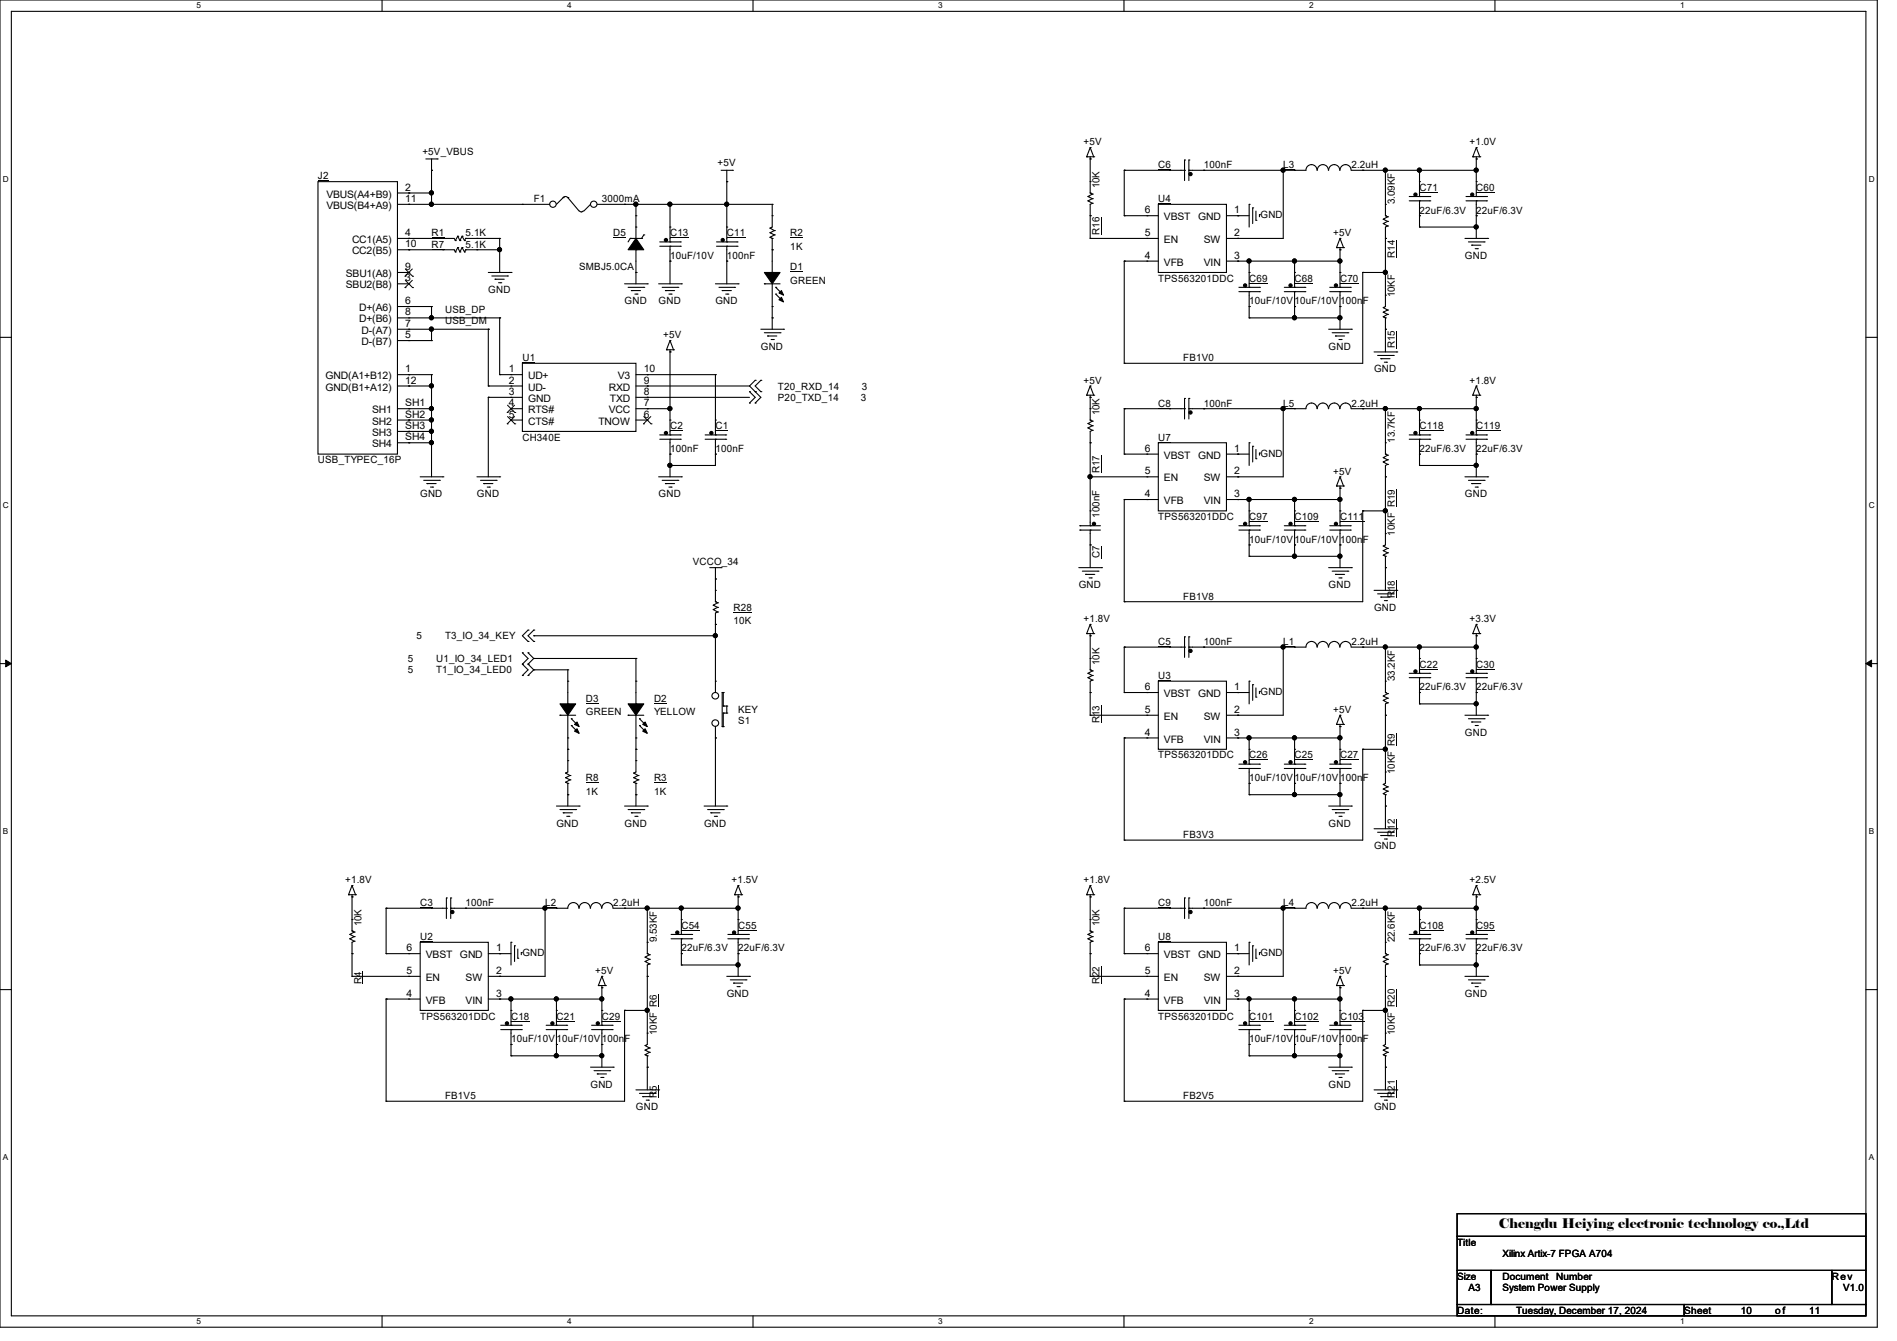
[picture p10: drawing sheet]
<svg xmlns="http://www.w3.org/2000/svg" width="297mm" height="210mm" viewBox="0 0 297 210" stroke-linecap="round" stroke-linejoin="round" font-family="sans-serif">
<defs><g id="words">
<text font-size="2.1" x="234.7" y="192.3">Chengdu Heiying electronic technology co.,Ltd</text>
<g font-size="1.6">
<text x="169.6" y="22.8">+5V</text>
<text x="230.1" y="22.8">+1.0V</text>
<text x="49.8" y="28.1">J2</text>
<text x="63.5" y="29.8">2</text>
<text x="66.1" y="24.2">+5V_VBUS</text>
<text x="112.4" y="26">+5V</text>
<text x="172.2" y="29.5" transform="rotate(-90 172.2 29.5)">10K</text>
<text x="181.4" y="26.3">C6</text>
<text x="188.5" y="26.3">100nF</text>
<text x="200.9" y="26.3">L3</text>
<text x="211.6" y="26.3">2.2uH</text>
<text x="222.2" y="29.9">C71</text>
<text x="231.1" y="29.9">C60</text>
<text x="51.1" y="30.9">VBUS(A4+B9)</text>
<text x="51.1" y="32.7">VBUS(B4+A9)</text>
<text x="63.5" y="31.6">11</text>
<text x="83.6" y="31.7">F1</text>
<text x="94.2" y="31.7">3000mA</text>
<text x="179.2" y="33.4">6</text>
<text x="181.4" y="31.7">U4</text>
<text x="182.2" y="34.5">VBST</text>
<text x="187.6" y="34.5">GND</text>
<text x="193.2" y="33.4">1</text>
<text x="197.4" y="34.2">GND</text>
<text x="218.4" y="32" transform="rotate(-90 218.4 32)">3.09KF</text>
<text x="222.2" y="33.4">22uF/6.3V</text>
<text x="231.1" y="33.4">22uF/6.3V</text>
<text x="55.1" y="38.1">CC1(A5)</text>
<text x="55.1" y="39.8">CC2(B5)</text>
<text x="63.5" y="37">4</text>
<text x="63.5" y="38.7">10</text>
<text x="67.6" y="38.8">R7</text>
<text x="67.6" y="37">R1</text>
<text x="72.9" y="38.8">5.1K</text>
<text x="72.9" y="37">5.1K</text>
<text x="96" y="37">D5</text>
<text x="104.9" y="37">C13</text>
<text x="104.9" y="40.6">10uF/10V</text>
<text x="113.8" y="37">C11</text>
<text x="113.8" y="40.6">100nF</text>
<text x="123.7" y="37">R2</text>
<text x="123.7" y="39.1">1K</text>
<text x="172.2" y="36.8" transform="rotate(-90 172.2 36.8)">R16</text>
<text x="179.2" y="40.5">4</text>
<text x="179.2" y="37">5</text>
<text x="182.2" y="41.6">VFB</text>
<text x="182.2" y="38.1">EN</text>
<text x="188.5" y="38.1">SW</text>
<text x="188.5" y="41.6">VIN</text>
<text x="193.2" y="37">2</text>
<text x="193.2" y="40.5">3</text>
<text x="208.7" y="37">+5V</text>
<text x="218.4" y="40.3" transform="rotate(-90 218.4 40.3)">R14</text>
<text x="229.4" y="40.6">GND</text>
<text x="54.1" y="43.4">SBU1(A8)</text>
<text x="54.1" y="45.2">SBU2(B8)</text>
<text x="63.5" y="42.3">9</text>
<text x="63.5" y="44.1">3</text>
<text x="63.5" y="47.6">6</text>
<text x="76.5" y="45.9">GND</text>
<text x="90.7" y="42.3">SMBJ5.0CA</text>
<text x="97.8" y="47.7">GND</text>
<text x="103.1" y="47.7">GND</text>
<text x="112" y="47.7">GND</text>
<text x="123.7" y="42.3">D1</text>
<text x="123.7" y="44.4">GREEN</text>
<text x="181.4" y="44.1">TPS563201DDC</text>
<text x="195.6" y="44.1">C69</text>
<text x="195.6" y="47.7">10uF/10V10uF/10V100nF</text>
<text x="202.7" y="44.1">C68</text>
<text x="209.8" y="44.1">C70</text>
<text x="218.4" y="46.6" transform="rotate(-90 218.4 46.6)">10KF</text>
<text x="56.2" y="48.7">D+(A6)</text>
<text x="56.2" y="50.5">D+(B6)</text>
<text x="56.6" y="52.3">D-(A7)</text>
<text x="63.5" y="49.4">8</text>
<text x="63.5" y="51.2">7</text>
<text x="63.5" y="53">5</text>
<text x="69.7" y="49">USB_DP</text>
<text x="69.7" y="50.8">USB_DM</text>
<text x="103.8" y="53">+5V</text>
<text x="51" y="59.4">GND(A1+B12)</text>
<text x="56.6" y="54.1">D-(B7)</text>
<text x="63.5" y="58.3">1</text>
<text x="79.7" y="58.3">1</text>
<text x="81.8" y="56.6">U1</text>
<text x="82.7" y="59.4">UD+</text>
<text x="96.7" y="59.4">V3</text>
<text x="100.8" y="58.3">10</text>
<text x="119.1" y="54.8">GND</text>
<text x="185.2" y="56.6">FB1V0</text>
<text x="208" y="54.8">GND</text>
<text x="215.1" y="58.3">GND</text>
<text x="218.4" y="54.6" transform="rotate(-90 218.4 54.6)">R15</text>
<text x="51" y="61.2">GND(B1+A12)</text>
<text x="58.3" y="64.7">SH1</text>
<text x="63.5" y="63.6">SH1</text>
<text x="63.5" y="60.1">12</text>
<text x="63.5" y="65.4">SH2</text>
<text x="79.7" y="60.1">2</text>
<text x="79.7" y="61.8">3</text>
<text x="79.7" y="63.6">4</text>
<text x="79.7" y="65.4">5</text>
<text x="82.7" y="61.2">UD-</text>
<text x="82.7" y="63">GND</text>
<text x="82.7" y="64.7">RTS#</text>
<text x="95.3" y="64.7">VCC</text>
<text x="95.3" y="61.2">RXD</text>
<text x="95.5" y="63">TXD</text>
<text x="100.8" y="65.4">6</text>
<text x="100.8" y="63.6">7</text>
<text x="100.8" y="61.8">8</text>
<text x="100.8" y="60.1">9</text>
<text x="121.8" y="62.8">P20_TXD_14</text>
<text x="121.8" y="61">T20_RXD_14</text>
<text x="134.8" y="62.8">3</text>
<text x="135" y="61">3</text>
<text x="169.6" y="60.1">+5V</text>
<text x="172.2" y="65.1" transform="rotate(-90 172.2 65.1)">10K</text>
<text x="181.4" y="63.7">C8</text>
<text x="188.5" y="63.7">100nF</text>
<text x="200.9" y="63.7">L5</text>
<text x="211.6" y="63.7">2.2uH</text>
<text x="230.1" y="60.1">+1.8V</text>
<text x="58.3" y="66.5">SH2</text>
<text x="58.3" y="68.3">SH3</text>
<text x="58.3" y="70.1">SH4</text>
<text x="63.5" y="67.2">SH3</text>
<text x="63.5" y="69">SH4</text>
<text x="81.8" y="69">CH340E</text>
<text x="82.7" y="66.5">CTS#</text>
<text x="93.7" y="66.5">TNOW</text>
<text x="104.9" y="67.2">C2</text>
<text x="104.9" y="70.8">100nF</text>
<text x="112" y="67.2">C1</text>
<text x="112" y="70.8">100nF</text>
<text x="179.2" y="70.7">6</text>
<text x="181.4" y="69">U7</text>
<text x="182.2" y="71.8">VBST</text>
<text x="187.6" y="71.8">GND</text>
<text x="193.2" y="70.7">1</text>
<text x="197.4" y="71.5">GND</text>
<text x="218.4" y="69.3" transform="rotate(-90 218.4 69.3)">13.7KF</text>
<text x="222.2" y="67.2">C118</text>
<text x="222.2" y="70.8">22uF/6.3V</text>
<text x="231.1" y="67.2">C119</text>
<text x="231.1" y="70.8">22uF/6.3V</text>
<text x="49.8" y="72.6">USB_TYPEC_16P</text>
<text x="65.8" y="77.9">GND</text>
<text x="74.7" y="77.9">GND</text>
<text x="103.1" y="77.9">GND</text>
<text x="172.2" y="74.1" transform="rotate(-90 172.2 74.1)">R17</text>
<text x="179.2" y="77.9">4</text>
<text x="179.2" y="74.3">5</text>
<text x="182.2" y="75.4">EN</text>
<text x="188.5" y="75.4">SW</text>
<text x="193.2" y="74.3">2</text>
<text x="193.2" y="77.9">3</text>
<text x="208.7" y="74.3">+5V</text>
<text x="229.4" y="77.9">GND</text>
<text x="172.2" y="81.1" transform="rotate(-90 172.2 81.1)">100nF</text>
<text x="181.4" y="81.4">TPS563201DDC</text>
<text x="182.2" y="79">VFB</text>
<text x="188.5" y="79">VIN</text>
<text x="195.6" y="81.4">C97</text>
<text x="202.7" y="81.4">C109</text>
<text x="209.8" y="81.4">C111</text>
<text x="218.4" y="83.9" transform="rotate(-90 218.4 83.9)">10KF R19</text>
<text x="108.5" y="88.6">VCCO_34</text>
<text x="172.2" y="87.5" transform="rotate(-90 172.2 87.5)">C7</text>
<text x="195.6" y="85">10uF/10V10uF/10V100nF</text>
<text x="114.8" y="95.7">R28</text>
<text x="168.9" y="92.1">GND</text>
<text x="185.2" y="93.9">FB1V8</text>
<text x="208" y="92.1">GND</text>
<text x="215.1" y="95.7">GND</text>
<text x="218.4" y="93.7" transform="rotate(-90 218.4 93.7)">R18</text>
<text x="65.2" y="100.1">5</text>
<text x="69.7" y="100.1">T3_IO_34_KEY</text>
<text x="114.8" y="97.8">10K</text>
<text x="169.6" y="97.4">+1.8V</text>
<text x="181.4" y="101">C5</text>
<text x="188.5" y="101">100nF</text>
<text x="200.9" y="101">L1</text>
<text x="211.6" y="101">2.2uH</text>
<text x="230.1" y="97.4">+3.3V</text>
<text x="63.8" y="103.7">5</text>
<text x="63.8" y="105.4">5</text>
<text x="68.3" y="103.7">U1_IO_34_LED1</text>
<text x="68.3" y="105.4">T1_IO_34_LED0</text>
<text x="172.2" y="104.2" transform="rotate(-90 172.2 104.2)">10K</text>
<text x="181.4" y="106.3">U3</text>
<text x="218.4" y="106.7" transform="rotate(-90 218.4 106.7)">33.2KF</text>
<text x="222.2" y="104.6">C22</text>
<text x="231.1" y="104.6">C30</text>
<text x="91.7" y="109.9">D3</text>
<text x="91.7" y="112">GREEN</text>
<text x="102.4" y="109.9">D2</text>
<text x="102.4" y="112">YELLOW</text>
<text x="115.6" y="113.5">S1</text>
<text x="115.6" y="111.7">KEY</text>
<text x="172.2" y="113.2" transform="rotate(-90 172.2 113.2)">R13</text>
<text x="179.2" y="108.1">6</text>
<text x="179.2" y="111.6">5</text>
<text x="182.2" y="109.2">VBST</text>
<text x="182.2" y="112.7">EN</text>
<text x="187.6" y="109.2">GND</text>
<text x="188.5" y="112.7">SW</text>
<text x="193.2" y="108.1">1</text>
<text x="193.2" y="111.6">2</text>
<text x="197.4" y="108.8">GND</text>
<text x="208.7" y="111.7">+5V</text>
<text x="222.2" y="108.1">22uF/6.3V</text>
<text x="231.1" y="108.1">22uF/6.3V</text>
<text x="179.2" y="115.2">4</text>
<text x="181.4" y="118.8">TPS563201DDC</text>
<text x="182.2" y="116.3">VFB</text>
<text x="188.5" y="116.3">VIN</text>
<text x="193.2" y="115.2">3</text>
<text x="195.6" y="118.8">C26</text>
<text x="202.7" y="118.8">C25</text>
<text x="209.8" y="118.8">C27</text>
<text x="229.4" y="115.2">GND</text>
<text x="91.7" y="122.3">R8</text>
<text x="91.7" y="124.5">1K</text>
<text x="102.4" y="122.3">R3</text>
<text x="102.4" y="124.5">1K</text>
<text x="195.6" y="122.3">10uF/10V10uF/10V100nF</text>
<text x="218.4" y="121.2" transform="rotate(-90 218.4 121.2)">10KF R9</text>
<text x="87.1" y="129.5">GND</text>
<text x="97.8" y="129.5">GND</text>
<text x="110.2" y="129.5">GND</text>
<text x="185.2" y="131.2">FB3V3</text>
<text x="208" y="129.5">GND</text>
<text x="218.4" y="131" transform="rotate(-90 218.4 131)">R12</text>
<text x="215.1" y="133">GND</text>
<text x="54.1" y="138.3">+1.8V</text>
<text x="65.8" y="141.9">C3</text>
<text x="72.9" y="141.9">100nF</text>
<text x="85.3" y="141.9">L2</text>
<text x="96" y="141.9">2.2uH</text>
<text x="114.5" y="138.3">+1.5V</text>
<text x="169.6" y="138.3">+1.8V</text>
<text x="181.4" y="141.9">C9</text>
<text x="188.5" y="141.9">100nF</text>
<text x="200.9" y="141.9">L4</text>
<text x="211.6" y="141.9">2.2uH</text>
<text x="230.1" y="138.3">+2.5V</text>
<text x="56.6" y="145.1" transform="rotate(-90 56.6 145.1)">10K</text>
<text x="63.7" y="149">6</text>
<text x="65.8" y="147.2">U2</text>
<text x="77.7" y="149">1</text>
<text x="81.8" y="149.7">GND</text>
<text x="102.8" y="147.6" transform="rotate(-90 102.8 147.6)">9.53KF</text>
<text x="106.7" y="145.5">C54</text>
<text x="106.7" y="149">22uF/6.3V</text>
<text x="115.6" y="145.5">C55</text>
<text x="115.6" y="149">22uF/6.3V</text>
<text x="172.2" y="145.1" transform="rotate(-90 172.2 145.1)">10K</text>
<text x="179.2" y="149">6</text>
<text x="181.4" y="147.2">U8</text>
<text x="193.2" y="149">1</text>
<text x="197.4" y="149.7">GND</text>
<text x="218.4" y="147.6" transform="rotate(-90 218.4 147.6)">22.6KF</text>
<text x="222.2" y="145.5">C108</text>
<text x="222.2" y="149">22uF/6.3V</text>
<text x="231.1" y="145.5">C95</text>
<text x="231.1" y="149">22uF/6.3V</text>
<text x="56.6" y="154.1" transform="rotate(-90 56.6 154.1)">R4</text>
<text x="63.7" y="152.5">5</text>
<text x="66.7" y="150.1">VBST</text>
<text x="66.7" y="153.6">EN</text>
<text x="72" y="150.1">GND</text>
<text x="72.9" y="153.6">SW</text>
<text x="77.7" y="152.5">2</text>
<text x="93.2" y="152.6">+5V</text>
<text x="172.2" y="154.1" transform="rotate(-90 172.2 154.1)">R22</text>
<text x="179.2" y="152.5">5</text>
<text x="182.2" y="150.1">VBST</text>
<text x="182.2" y="153.6">EN</text>
<text x="187.6" y="150.1">GND</text>
<text x="188.5" y="153.6">SW</text>
<text x="193.2" y="152.5">2</text>
<text x="208.7" y="152.6">+5V</text>
<text x="63.7" y="156.1">4</text>
<text x="65.8" y="159.7">TPS563201DDC</text>
<text x="66.7" y="157.2">VFB</text>
<text x="72.9" y="157.2">VIN</text>
<text x="77.7" y="156.1">3</text>
<text x="80" y="159.7">C18</text>
<text x="87.1" y="159.7">C21</text>
<text x="94.2" y="159.7">C29</text>
<text x="113.8" y="156.1">GND</text>
<text x="179.2" y="156.1">4</text>
<text x="181.4" y="159.7">TPS563201DDC</text>
<text x="182.2" y="157.2">VFB</text>
<text x="188.5" y="157.2">VIN</text>
<text x="193.2" y="156.1">3</text>
<text x="195.6" y="159.7">C101</text>
<text x="202.7" y="159.7">C102</text>
<text x="209.8" y="159.7">C103</text>
<text x="229.4" y="156.1">GND</text>
<text x="80" y="163.2">10uF/10V10uF/10V100nF</text>
<text x="102.8" y="162.1" transform="rotate(-90 102.8 162.1)">10KF R6</text>
<text x="195.6" y="163.2">10uF/10V10uF/10V100nF</text>
<text x="218.4" y="162.1" transform="rotate(-90 218.4 162.1)">10KF R20</text>
<text x="69.7" y="172.1">FB1V5</text>
<text x="92.5" y="170.3">GND</text>
<text x="99.6" y="173.9">GND</text>
<text x="102.8" y="171.9" transform="rotate(-90 102.8 171.9)">R5</text>
<text x="185.2" y="172.1">FB2V5</text>
<text x="208" y="170.3">GND</text>
<text x="215.1" y="173.9">GND</text>
<text x="218.4" y="171.9" transform="rotate(-90 218.4 171.9)">R21</text>
<text x="228.1" y="195.1">Title</text>
<text x="235.2" y="196.8">Xilinx Artix-7 FPGA A704</text>
<text x="228.1" y="200.4">Size</text>
<text x="229.9" y="202.2">A3</text>
<text x="235.2" y="200.4">Document</text>
<text x="235.2" y="202.2">System Power Supply</text>
<text x="243.7" y="200.4">Number</text>
<text x="286.8" y="200.4">Rev</text>
<text x="288.6" y="202.2">V1.0</text>
<text x="228.1" y="205.7">Date:</text>
<text x="237.4" y="205.7">Tuesday, December 17, 2024</text>
<text x="263.7" y="205.7">Sheet</text>
<text x="272.6" y="205.7">10</text>
<text x="277.9" y="205.7">o f</text>
<text x="283.2" y="205.7">11</text>
</g>
<g font-size="1.3">
<text x="30.8" y="1.3">5</text>
<text x="88.8" y="1.3">4</text>
<text x="146.9" y="1.3">3</text>
<text x="205" y="1.3">2</text>
<text x="263.1" y="1.3">1</text>
<text x=".5" y="28.4">D</text>
<text x="292.6" y="28.4">D</text>
<text x=".5" y="79.5">C</text>
<text x="292.6" y="79.5">C</text>
<text x=".5" y="130.6">B</text>
<text x="292.6" y="130.6">B</text>
<text x=".5" y="181.7">A</text>
<text x="292.6" y="181.7">A</text>
<text x="30.8" y="207.4">5</text>
<text x="88.8" y="207.4">4</text>
<text x="146.9" y="207.4">3</text>
<text x="205" y="207.4">2</text>
<text x="263.1" y="207.4">1</text>
</g>
</g></defs>
<path d="M0 0h293.9v207.9h-293.9zM1.8 1.8h290.3v204.3h-290.3z" fill="none" stroke="#000" stroke-width=".17"/>
<g fill="#fff">
<path d="M30.8 .2h.7v1.4h-.7z"/>
<path d="M30.8 206.2h.7v1.4h-.7z"/>
</g>
<path d="M59.8 0v1.8M59.8 206.1v1.8" fill="none" stroke="#000" stroke-width=".17"/>
<g fill="#fff">
<path d="M88.8 .2h.7v1.4h-.7z"/>
<path d="M88.8 206.2h.7v1.4h-.7z"/>
</g>
<path d="M117.9 0v1.8M117.9 206.1v1.8" fill="none" stroke="#000" stroke-width=".17"/>
<g fill="#fff">
<path d="M146.9 .2h.7v1.4h-.7z"/>
<path d="M146.9 206.2h.7v1.4h-.7z"/>
</g>
<path d="M176 0v1.8M176 206.1v1.8" fill="none" stroke="#000" stroke-width=".17"/>
<g fill="#fff">
<path d="M205 .2h.7v1.4h-.7z"/>
<path d="M205 206.2h.7v1.4h-.7z"/>
</g>
<path d="M234.1 0v1.8M234.1 206.1v1.8" fill="none" stroke="#000" stroke-width=".17"/>
<g fill="#fff">
<path d="M263.1 .2h.6v1.4h-.6z"/>
<path d="M263.1 206.2h.6v1.4h-.6z"/>
<path d="M.5 27.3h.9v1.4h-.9z"/>
<path d="M292.6 27.3h.9v1.4h-.9z"/>
<path d="M.5 78.4h.9v1.4h-.9z"/>
<path d="M292.6 78.4h.9v1.4h-.9z"/>
</g>
<path d="M0 52.8h1.8M292.1 52.8h1.8" fill="none" stroke="#000" stroke-width=".17"/>
<g fill="#fff">
<path d="M.5 129.5h.8v1.4h-.8z"/>
<path d="M292.6 129.5h.8v1.4h-.8z"/>
</g>
<path d="M0 103.9h1.8M292.1 103.9h1.8" fill="none" stroke="#000" stroke-width=".17"/>
<path d="M.9 103.4l.9 .5-.9 .5zM292.1 103.9l.9-.5v1z" fill="#000" stroke="#000" stroke-width=".16"/>
<g fill="#fff">
<path d="M.5 180.5h.8v1.4h-.8z"/>
<path d="M292.6 180.5h.8v1.4h-.8z"/>
</g>
<g fill="none" stroke="#000" stroke-width=".17">
<path d="M49.8 28.4h12.4v42.7h-12.4zM62.2 32h19.6M62.2 37.3h8.9l.2 .4M62.2 30.2h5.4M62.2 39.1h8.9l.2 .4M64 30.2h.1M64 32h.1M64 37.3h.1M64 39.1h.1M66.7 24.9h1.8M67.6 26.7h.1M67.6 32h.1"/>
<path d="M67.6 30.2h.1M67.6 24.9v7.1M68.5 24.9h.1M69.3 39.1h.1M69.3 37.3h.1M71.3 39.5h.1M71.3 37.7h.1M71.7 38.8h.1M71.7 37h.1M71.7 38.8l-.4 .7M71.7 38.8l.3 .7M71.7 37l-.4 .7"/>
<path d="M71.7 37l.3 .7M72 39.5h.1M72 37.7h.1M72.3 38.8h.1M72.3 37h.1M72.3 38.8l-.3 .7M72.3 38.8l.4 .7M72.3 37l-.3 .7M72.3 37l.4 .7M72.7 39.5h.1M72.7 37.7h.1M72.9 39.1h.1"/>
<path d="M72.9 37.3h.1M72.9 37.3h5.3M72.9 39.1h5.3M72.9 39.1l-.2 .4M72.9 37.3l-.2 .4M74.7 39.1h.1M74.7 37.3h.1M78.2 39.1h.1M78.2 37.3h.1M78.2 37.3v5.4M88.2 30.9l.3-.1 .4 .1M88.2 30.9h.1"/>
<path d="M88.2 30.9l-1.1 1.1M88.9 30.9h.1M88.9 30.9l1.8 2.2M91.3 33a.35 .35 0 0 1-.6 0M92.5 32h.1M92.5 32l-1.1 1.1M97.8 32h.1M97.8 32h23.1M98.7 37.3h.1M98.7 37.3h1.8M98.7 37.3l-.4 .6M99.6 32h.1"/>
<path d="M99.6 39.1h.1M99.6 35.6h.1M99.6 33.8h.1M99.6 32v5.3M99.6 39.1v5.3M100.5 37.3h.1M100.8 36.8h.1M100.8 36.8l-.3 .5M103.3 37.9h3.2M103.3 38.6h3.2M104.9 32h.1M104.9 38.6h.1"/>
<path d="M104.9 37.9h.1M104.9 35.6h.1M104.9 32v5.9M104.9 38.6v5.8M106.5 38.6h.1M106.5 37.9h.1M112.2 37.9h3.2M112.2 38.6h3.2M112.9 26.7h1.8M113.8 28.4h.1M113.8 32h.1M113.8 38.6h.1"/>
<path d="M113.8 37.9h.1M113.8 35.6h.1M113.8 26.7v11.2M113.8 38.6v5.8M114.7 26.7h.1M115.4 38.6h.1M115.4 37.9h.1M120.6 35.7h.1M120.6 36.4h.1M120.6 37.2h.1M120.6 35.7l.6 .4M120.6 36.4l.6 .4"/>
<path d="M120.6 37.2l.3 .1M120.9 32h.1M120.9 37.3h.1M120.9 33.8h.1M120.9 39.1h.1M120.9 32v3.6l-.3 .1M120.9 37.3v1.8M121.2 36.1h.1M121.2 36.8h.1M121.2 36.1l-.6 .3M121.2 36.8l-.6 .4M170.1 24.6h.1"/>
<path d="M170.1 24.6h1.1M170.3 31.5h.1M170.3 30.8h.1M170.3 31.5l.7 .3M170.3 30.8l.7 .3M170.7 24.9h.1M170.7 33.8h.1M170.7 37.3h.1M170.7 23.1h.1M170.7 30.2h.1M170.7 28.4h.1M170.7 37.3h10.7"/>
<path d="M170.7 24.6v5.6M170.7 23.1l.5 1.5M170.7 23.1l-.6 1.5M170.7 30.2l.3 .2M171 31.8h.1M171 31.1h.1M171 30.4h.1M171 31.8l-.3 .2v5.3M171 31.1l-.7 .4M171 30.4l-.7 .4M171.2 24.6h.1M176 26.7h.1"/>
<path d="M176 33.8h.1M176 33.8h5.4M176 26.7h7.1M176 26.7v7.1M179.6 33.8h.1M179.6 37.3h.1M181.4 32h10.6v10.7h-10.6zM188.5 26.7h.1M188.5 26.7h14.2M192 33.8h3.6M193.8 33.8h.1M193.8 37.3h.1"/>
<path d="M195.6 32h.1M195.6 32v3.6M196.1 32.6h.1M196.1 32.6v2.4M196.6 34.5h.1M196.6 33.1v1.4M197.2 33.6h.1M197.2 33.6v.4M200.9 26.7h.1M200.9 26.7v10.6h-8.9M209.3 38.8h.1M209.3 38.8h1.1"/>
<path d="M209.8 39.1h.1M209.8 37.3h.1M209.8 38.8v6.2M209.8 37.3l.6 1.5M209.8 37.3l-.5 1.5M210.4 38.8h.1M213.4 26.7h.1M213.4 26.7h17.7M216.9 26.7h.1M216.9 37.3h.1M216.9 26.7v5.3M216.9 37.3v8.9"/>
<path d="M220.6 31.5h3.3M220.6 30.8h3.3M222.2 26.7h.1M222.2 33.8h.1M222.2 35.6h.1M222.2 31.5h.1M222.2 30.8h.1M222.2 28.4h.1M222.2 26.7v4.1M222.2 31.5v4.1M222.2 35.6h8.9M223.9 31.5h.1"/>
<path d="M223.9 30.8h.1M229.4 37.3h3.5M229.5 31.5h3.2M229.5 30.8h3.2M229.9 37.9h2.5M230.4 38.4h.1M230.4 38.4h1.5M230.6 24.6h.1M230.6 24.6h1.1M231 38.9h.3M231.1 26.7h.1M231.1 24.9h.1"/>
<path d="M231.1 33.8h.1M231.1 35.6h.1M231.1 23.1h.1M231.1 31.5h.1M231.1 30.8h.1M231.1 28.4h.1M231.1 24.6v6.2M231.1 31.5v5.8M231.1 23.1l.6 1.5M231.1 23.1l-.5 1.5M231.3 38.9h.1M231.7 24.6h.1"/>
<path d="M232.4 37.9h.1M232.7 31.5h.1M232.7 30.8h.1M232.9 37.3h.1M62.2 58.7h5.4M62.2 49.8h16M62.2 42.7h1.8M62.2 51.6h14.3M62.2 48h5.4M62.2 53.3h5.4M62.2 44.4h1.8M64 58.7h.1"/>
<path d="M64 42.7h.1M64 44.4h.1M64 48h.1M64 49.8h.1M64 51.6h.1M64 53.3h.1M67.6 58.7h.1M67.6 51.6h.1M67.6 49.8h.1M67.6 48h.1M67.6 53.3h.1M67.6 48v1.8"/>
<path d="M67.6 51.6v1.7M67.6 58.7v16M76.5 51.6h.1M76.5 51.6v8.9M76.5 42.7h3.5M77 43.2h2.5M77.5 43.7h.1M77.5 43.7h1.5M78.1 44.3h.3M78.2 58.7h.1M78.2 49.8h.1M78.2 42.7h.1"/>
<path d="M78.2 58.7h3.6M78.2 49.8v8.9M78.4 44.3h.1M79.5 43.2h.1M80 42.7h.1M80 58.7h.1M81.8 56.9h17.8v10.7h-17.8zM97.8 44.4h3.5M98.3 45h2.5M98.8 45.5h.1M98.8 45.5h1.5M99.4 46.1h.3"/>
<path d="M99.6 42.7h.1M99.6 58.7h12.4M99.7 46.1h.1M100.8 45h.1M101.3 58.7h.1M101.3 44.4h.1M103.1 44.4h3.6M103.7 45h2.4M104.2 45.5h.1M104.2 45.5h1.4M104.4 54.8h.1M104.4 54.8h1.1"/>
<path d="M104.7 46.1h.4M104.9 40.9h.1M104.9 55.1h.1M104.9 53.3h.1M104.9 54.8v13.3M104.9 53.3l.6 1.5M104.9 53.3l-.5 1.5M105.1 46.1h.1M105.5 54.8h.1M106.1 45h.1M106.7 44.4h.1M112 58.7h.1"/>
<path d="M112 58.7v9.4M112 44.4h3.6M112.6 45h2.4M113.1 45.5h.1M113.1 45.5h1.4M113.6 46.1h.4M113.8 40.9h.1M114 46.1h.1M115 45h.1M115.6 44.4h.1M118.2 59.6h.1M118.2 59.6l-.9 .9"/>
<path d="M119.1 59.6h.1M119.1 51.6h3.6M119.1 59.6l-.9 .9 .9 .8M119.7 52.1h2.4M120.2 52.6h.1M120.2 52.6h1.4M120.7 53.2h.4M120.9 49.8h.1M120.9 49.8v1.8M121.1 53.2h.1M122.1 52.1h.1M122.7 51.6h.1"/>
<path d="M176 56.9h.1M176 40.9h.1M176 40.9v16M176 40.9h5.4M179.6 40.9h.1M192 40.9h17.8M193.8 40.9h.1M194 45h3.2M194 45.7h3.2M195.6 40.9h.1M195.6 48h.1M195.6 49.8h.1"/>
<path d="M195.6 45.7h.1M195.6 45h.1M195.6 42.7h.1M195.6 40.9v4.1M195.6 45.7v4.1M195.6 49.8h14.2M197.2 45.7h.1M197.2 45h.1M201.1 45h3.2M201.1 45.7h3.2M202.7 40.9h.1M202.7 48h.1"/>
<path d="M202.7 49.8h.1M202.7 45.7h.1M202.7 45h.1M202.7 42.7h.1M202.7 40.9v4.1M202.7 45.7v4.1M204.3 45.7h.1M204.3 45h.1M208 51.6h3.6M208.2 45h3.2M208.2 45.7h3.2M208.6 52.1h2.4"/>
<path d="M209.1 52.6h.1M209.1 52.6h1.4M209.6 53.2h.4M209.8 49.8h.1M209.8 40.9h.1M209.8 48h.1M209.8 45.7h.1M209.8 45h.1M209.8 42.7h.1M209.8 45.7v5.9M210 53.2h.1M211 52.1h.1"/>
<path d="M211.4 45.7h.1M211.4 45h.1M211.6 51.6h.1M213.4 42.7h.1M213.4 42.7h3.5M213.4 42.7v14.2h-37.4M215.1 55.1h3.6M215.7 55.7h2.4M216.2 56.2h.1M216.2 56.2h1.4M216.7 56.7h.4M216.9 51.6h.1"/>
<path d="M216.9 42.7h.1M216.9 51.6v3.5M217.1 56.7h.1M218.1 55.7h.1M218.7 55.1h.1M62.2 60.5h5.4M62.2 64h5.4M62.2 69.3h5.4M62.2 67.6h5.4M62.2 65.8h5.4M64 69.3h.1M64 67.6h.1"/>
<path d="M64 65.8h.1M64 64h.1M64 60.5h.1M65.8 74.7h3.5M66.3 75.2h2.5M66.8 75.7h.1M66.8 75.7h1.5M67.4 76.3h.3M67.6 69.3h.1M67.6 67.6h.1M67.6 65.8h.1M67.6 64h.1"/>
<path d="M67.6 60.5h.1M67.7 76.3h.1M68.8 75.2h.1M69.3 74.7h.1M74.7 74.7h3.5M75.2 75.2h2.5M75.7 75.7h.1M75.7 75.7h1.5M76.3 76.3h.3M76.5 62.2h.1M76.5 60.5h.1M76.5 62.2h5.3"/>
<path d="M76.5 62.2v12.5M76.5 60.5h5.3M76.6 76.3h.1M77.7 75.2h.1M78.2 74.7h.1M80 60.5h.1M80 62.2h.1M80 64h.1M80 65.8h.1M80 64h1.8M80 65.8h1.8M99.6 62.2h17.7"/>
<path d="M99.6 60.5h17.7M99.6 64h5.3M99.6 65.8h1.7M101.3 62.2h.1M101.3 60.5h.1M101.3 64h.1M101.3 65.8h.1M103.1 74.7h3.6M103.3 68.8h3.2M103.3 68.1h3.2M103.7 75.2h2.4M104.2 75.7h.1"/>
<path d="M104.2 75.7h1.4M104.7 76.3h.4M104.9 64h.1M104.9 71.1h.1M104.9 72.9h.1M104.9 68.8h.1M104.9 68.1h.1M104.9 65.8h.1M104.9 68.8v5.9M105.1 76.3h.1M106.1 75.2h.1M106.5 68.8h.1"/>
<path d="M106.5 68.1h.1M106.7 74.7h.1M110.4 68.8h3.2M110.4 68.1h3.2M112 71.1h.1M112 68.8h.1M112 68.1h.1M112 65.8h.1M112 68.8v4.1h-7.1M113.6 68.8h.1M113.6 68.1h.1M117.3 63.1h.1"/>
<path d="M117.3 61.3h.1M117.3 60.5l1.8 1.7-.9 .9M117.3 61.3l.9 .9-.9 .9M118.2 63.1h.1M118.2 61.3h.1M119.1 61.3h.1M170.1 61.9h.1M170.1 61.9h1.1M170.7 62.2h.1M170.7 69.3h.1M170.7 74.7h.1M170.7 60.5h.1"/>
<path d="M170.7 61.9v2.1M170.7 69.3v13M170.7 74.7h10.7M170.7 60.5l.5 1.4M170.7 60.5l-.6 1.4M171.2 61.9h.1M176 64h.1M176 71.1h.1M176 78.2h.1M176 64h7.1M176 64v7.1M176 78.2v16"/>
<path d="M176 71.1h5.4M176 78.2h5.4M179.6 71.1h.1M179.6 78.2h.1M179.6 74.7h.1M181.4 69.3h10.6v10.7h-10.6zM188.5 64h.1M188.5 64h16a.87 .87 0 0 1 .8-.9 .87 .87 0 0 1 .9 .9M192 71.1h3.6M192 78.2h17.8M193.8 71.1h.1M193.8 74.7h.1"/>
<path d="M193.8 78.2h.1M195.6 78.2h.1M195.6 69.3h.1M195.6 69.3v3.6M195.6 78.2v4.1M196.1 69.9h.1M196.1 69.9v2.4M196.6 71.8h.1M196.6 70.4v1.4M197.2 71h.1M197.2 71v.3M200.9 64h.1"/>
<path d="M200.9 64v10.7h-8.9M202.7 78.2h.1M202.7 64h.1M202.7 78.2v4.1M206.2 64a.87 .87 0 0 1 .9-.9 .87 .87 0 0 1 .9 .9M208 64a.87 .87 0 0 1 .9-.9 .87 .87 0 0 1 .9 .9M209.3 76.1h.1M209.3 76.1h1.1M209.8 64a.87 .87 0 0 1 .9-.9 .87 .87 0 0 1 .8 .9M209.8 76.5h.1M209.8 78.2h.1M209.8 74.7h.1"/>
<path d="M209.8 76.1v6.2M209.8 74.7l.6 1.4M209.8 74.7l-.5 1.4M210.4 76.1h.1M211.6 64h19.5M213.4 64h.1M216.9 64h.1M216.9 74.7h.1M216.9 64v5.3M216.9 74.7v8.9M222.2 64h.1M222.2 71.1h.1"/>
<path d="M222.2 72.9h.1M222.2 72.9h8.9M222.2 64v1.8M222.2 71.1v1.8M229.4 74.7h3.5M229.5 68.8h3.2M229.5 68.1h3.2M229.9 75.2h2.5M230.4 75.7h.1M230.4 75.7h1.5M230.6 61.9h.1M230.6 61.9h1.1"/>
<path d="M231 76.3h.3M231.1 64h.1M231.1 62.2h.1M231.1 71.1h.1M231.1 72.9h.1M231.1 60.5h.1M231.1 68.8h.1M231.1 68.1h.1M231.1 65.8h.1M231.1 61.9v6.2M231.1 68.8v5.9M231.1 60.5l.6 1.4"/>
<path d="M231.1 60.5l-.5 1.4M231.3 76.3h.1M231.7 61.9h.1M232.4 75.2h.1M232.7 68.8h.1M232.7 68.1h.1M232.9 74.7h.1M82.7 98.7h.1M82.7 98.7l-.9 .9 .9 .9M83.6 99.6h.1M83.6 98.7h.1M83.6 99.6h28.4"/>
<path d="M83.6 98.7l-.9 .9 .9 .9M111.1 88.9h1.8M111.7 95.5h.1M111.7 94.8h.1M111.7 95.5l.7 .3M111.7 94.8l.7 .3M112 97.8h.1M112 99.6h.1M112 90.7h.1M112 94.2h.1M112 92.5h.1M112 88.9v5.3"/>
<path d="M112 94.2l.4 .2M112.4 95.8h.1M112.4 95.1h.1M112.4 94.4h.1M112.4 95.8l-.4 .2v12.5M112.4 95.1l-.7 .4M112.4 94.4l-.7 .4M112.9 88.9h.1M168.9 88.9h3.6M169.1 83h.1M169.1 82.3h.1M169.1 83h3.2"/>
<path d="M169.1 82.3h3.2M169.5 89.5h2.4M170 90h.1M170 90h1.4M170.1 99.2h.1M170.1 99.2h1.1M170.5 90.5h.4M170.7 85.3h.1M170.7 99.6h.1M170.7 97.8h.1M170.7 83h.1M170.7 82.3h.1"/>
<path d="M170.7 80h.1M170.7 83v5.9M170.7 99.2v3.9M170.7 97.8l.5 1.4M170.7 97.8l-.6 1.4M170.9 90.5h.1M171.2 99.2h.1M171.9 89.5h.1M172.5 88.9h.1M176 94.2h.1M185.5 99.7h.1M185.5 99.7v3.3"/>
<path d="M186.1 99.7h.1M186.1 99.7v3.3M194 83h3.2M194 82.3h3.2M195.6 85.3h.1M195.6 87.1h.1M195.6 83h.1M195.6 82.3h.1M195.6 80h.1M195.6 83v4.1M195.6 87.1h14.2M197.2 83h.1"/>
<path d="M197.2 82.3h.1M201.1 83h3.2M201.1 82.3h3.2M202.7 85.3h.1M202.7 87.1h.1M202.7 83h.1M202.7 82.3h.1M202.7 80h.1M202.7 83v4.1M204.3 83h.1M204.3 82.3h.1M208 88.9h3.6"/>
<path d="M208.2 83h3.2M208.2 82.3h3.2M208.6 89.5h2.4M209.1 90h.1M209.1 90h1.4M209.6 90.5h.4M209.8 87.1h.1M209.8 85.3h.1M209.8 83h.1M209.8 82.3h.1M209.8 80h.1M209.8 83v5.9"/>
<path d="M210 90.5h.1M211 89.5h.1M211.4 83h.1M211.4 82.3h.1M211.6 88.9h.1M213.4 80h.1M213.4 80v14.2h-37.4M213.4 80h3.5M215.1 92.5h3.6M215.7 93h2.4M216.2 93.5h.1M216.2 93.5h1.4"/>
<path d="M216.7 94.1h.4M216.9 88.9h.1M216.9 80h.1M216.9 88.9v3.6M217.1 94.1h.1M218.1 93h.1M218.7 92.5h.1M230.6 99.2h.1M230.6 99.2h1.1M231.1 99.6h.1M231.1 97.8h.1M231.1 99.2v3.9"/>
<path d="M231.1 97.8l.6 1.4M231.1 97.8l-.5 1.4M231.7 99.2h.1M81.8 104h.1M81.8 102.2h.1M81.8 105.8h.1M81.8 102.2l.9 .9-.9 .9M81.8 104l.9 .9-.9 .9M82.7 102.2h.1M82.7 104h.1M82.7 105.8h.1M82.7 100.5h.1"/>
<path d="M82.7 102.2l.9 .9M82.7 104l.9 .9M83.6 103.1h.1M83.6 104.9h.1M83.6 100.5h.1M83.6 103.1h16M83.6 104.9h5.3M83.6 103.1l-.9 .9M83.6 104.9l-.9 .9M87.7 112h.1M87.7 112h2.4M88.9 117.3h.1"/>
<path d="M88.9 104.9h.1M88.9 119.1h.1M88.9 110.2h.1M88.9 115.6h.1M88.9 106.7h.1M88.9 104.9v5.3M88.9 112v8.9l-.3 .2M89.5 112.6h.1M89.5 113.6h.1M89.5 112.6l1 1M89.5 113.6l1 1.1M98.3 112h.1"/>
<path d="M98.3 112h2.5M99.6 117.3h.1M99.6 103.1h.1M99.6 119.1h.1M99.6 110.2h.1M99.6 115.6h.1M99.6 106.7h.1M99.6 103.1v7.1M99.6 112v8.9l-.4 .2M100.1 112.6h.1M100.1 113.6h.1M100.1 112.6l1.1 1"/>
<path d="M100.1 113.6l1.1 1.1M112 115.6h.1M112 106.7h.1M112 113.8v12.4M113.1 113.8h.1M113.1 108.5h.1M113.1 108.5v5.3M113.2 113.8h.1M113.2 111.7h.1M113.2 110.6h.1M113.2 108.5h.1M113.2 108.5v2.1"/>
<path d="M113.2 111.7v2.1M113.2 111.7h.6M113.2 110.6h.6M113.8 111.7h.1M113.8 110.6h.1M113.8 110.6v1.1M170.7 108.5h.1M170.7 112h.1M170.7 108.5v3.5M170.7 112h10.7M176 101.3h.1M176 108.5h.1"/>
<path d="M176 115.6h.1M176 101.3v7.2M176 115.6v16M176 108.5h5.4M176 101.3h9.5M176 115.6h5.4M179.6 108.5h.1M179.6 115.6h.1M179.6 112h.1M181.4 106.7h10.6v10.6h-10.6zM183.1 101.3h.1M185.5 101.3h.1"/>
<path d="M186.1 101.3h18.4a.87 .87 0 0 1 .8-.8 .87 .87 0 0 1 .9 .8M186.1 101.3h.1M188.5 101.3h.1M192 108.5h3.6M192 115.6h17.8M193.8 108.5h.1M193.8 112h.1M193.8 115.6h.1M194 119.7h3.2M195.6 115.6h.1M195.6 106.7h.1M195.6 119.7h.1"/>
<path d="M195.6 117.3h.1M195.6 106.7v3.5M195.6 115.6v4.1M196.1 107.2h.1M196.1 107.2v2.5M196.6 109.2h.1M196.6 107.7v1.5M197.2 108.3h.1M197.2 119.7h.1M197.2 108.3v.3M200.9 101.3h.1M200.9 101.3v10.7h-8.9"/>
<path d="M201.1 119.7h3.2M202.7 115.6h.1M202.7 119.7h.1M202.7 117.3h.1M202.7 101.3h.1M202.7 115.6v4.1M204.3 119.7h.1M208 101.3a.87 .87 0 0 0-.9-.8 .87 .87 0 0 0-.9 .8M209.3 113.5h.1M209.3 113.5h1.1M209.8 101.3a.87 .87 0 0 0-.9-.8 .87 .87 0 0 0-.9 .8M209.8 113.8h.1"/>
<path d="M209.8 115.6h.1M209.8 112h.1M209.8 113.5v3.8M209.8 112l.6 1.5M209.8 112l-.5 1.5M210.4 113.5h.1M211.5 101.3a.87 .87 0 0 0-.8-.8 .87 .87 0 0 0-.9 .8M211.6 101.3h19.5M213.4 101.3h.1M213.4 117.3h.1M213.4 117.3v14.3h-37.4M213.4 117.3h3.5"/>
<path d="M216.6 109.7h.1M216.6 109h.1M216.6 109.7l.7 .4M216.6 109l.7 .3M216.9 101.3h.1M216.9 112h.1M216.9 117.3h.1M216.9 108.5h.1M216.9 106.7h.1M216.9 101.3v7.2M216.9 108.5l.4 .1M217.3 110.1h.1"/>
<path d="M217.3 109.3h.1M217.3 108.6h.1M217.3 110.1l-.4 .1v12.5l-.3 .2M217.3 109.3l-.7 .4M217.3 108.6l-.7 .4M222.2 101.3h.1M222.2 108.5h.1M222.2 110.2h.1M222.2 101.3v1.8M222.2 108.5v1.7M222.2 110.2h8.9M229.4 112h3.5"/>
<path d="M229.9 112.6h2.5M230.4 113.1h.1M230.4 113.1h1.5M231 113.6h.3M231.1 101.3h.1M231.1 108.5h.1M231.1 110.2h.1M231.1 108.5v3.5M231.3 113.6h.1M232.4 112.6h.1M232.9 112h.1M55.1 138.7h.1"/>
<path d="M55.1 138.7l.6 1.4M55.1 138.7l-.5 1.4M87.1 126.2h3.6M87.7 126.8h2.4M88.2 127.3h.1M88.2 127.3h1.4M88.6 121.1h.1M88.6 121.8h.1M88.6 122.5h.1M88.6 121.1l.6 .4M88.6 121.8l.6 .3M88.6 122.5l.3 .2"/>
<path d="M88.7 127.8h.4M88.9 124.5h.1M88.9 122.7h.1M88.9 122.7v3.5M89.1 127.8h.1M89.2 121.5h.1M89.2 122.1h.1M89.2 121.5l-.6 .3M89.2 122.1l-.6 .4M90.1 126.8h.1M90.7 126.2h.1M97.8 126.2h3.5"/>
<path d="M98.3 126.8h2.5M98.8 127.3h.1M98.8 127.3h1.5M99.2 121.1h.1M99.2 121.8h.1M99.2 122.5h.1M99.2 121.1l.7 .4M99.2 121.8l.7 .3M99.2 122.5l.4 .2M99.4 127.8h.3M99.6 124.5h.1M99.6 122.7h.1"/>
<path d="M99.6 122.7v3.5M99.7 127.8h.1M99.9 121.5h.1M99.9 122.1h.1M99.9 121.5l-.7 .3M99.9 122.1l-.7 .4M100.8 126.8h.1M101.3 126.2h.1M110.2 126.2h3.6M110.8 126.8h2.4M111.3 127.3h.1M111.3 127.3h1.4"/>
<path d="M111.8 127.8h.4M112.2 127.8h.1M113.2 126.8h.1M113.8 126.2h.1M115.6 138.7h.1M115.6 138.7l.5 1.4M115.6 138.7l-.6 1.4M170.7 138.7h.1M170.7 138.7l.5 1.4M170.7 138.7l-.6 1.4M176 131.6h.1M194 120.4h3.2"/>
<path d="M195.6 122.7h.1M195.6 124.5h.1M195.6 120.4h.1M195.6 120.4v4.1M195.6 124.5h14.2M197.2 120.4h.1M201.1 120.4h3.2M202.7 122.7h.1M202.7 124.5h.1M202.7 120.4h.1M202.7 120.4v4.1M204.3 120.4h.1"/>
<path d="M208 126.2h3.6M208.6 126.8h2.4M209.1 127.3h.1M209.1 127.3h1.4M209.6 127.8h.4M209.8 124.5h.1M209.8 122.7h.1M209.8 122.7v3.5M210 127.8h.1M211 126.8h.1M211.6 126.2h.1M215.1 129.8h3.6"/>
<path d="M215.7 130.3h2.4M216.2 130.9h.1M216.2 130.9h1.4M216.6 122.9h.1M216.6 123.6h.1M216.6 124.3h.1M216.6 122.9l.7 .3M216.6 123.6l.7 .3M216.6 124.3l.3 .2M216.7 131.4h.4M216.9 126.2h.1M216.9 124.5h.1"/>
<path d="M216.9 120.9h.1M216.9 124.5v5.3M217.1 131.4h.1M217.3 123.2h.1M217.3 123.9h.1M217.3 123.2l-.7 .4M217.3 123.9l-.7 .4M218.1 130.3h.1M218.7 129.8h.1M231.1 138.7h.1M231.1 138.7l.6 1.4M231.1 138.7l-.5 1.4"/>
<path d="M0 155h1.8M54.6 140.1h.1M54.6 140.1h1.1M55.1 140.5h.1M55.1 149.4h.1M55.1 152.9h.1M55.1 152.9h10.7M55.1 140.1v3.9M55.1 149.4v3.5M55.7 140.1h.1M60.5 142.2h.1M60.5 149.4h.1"/>
<path d="M60.5 156.5h.1M60.5 149.4h5.3M60.5 142.2h9.4M60.5 156.5h5.3M60.5 142.2v7.2M60.5 156.5v16M64 149.4h.1M64 156.5h.1M64 152.9h.1M65.8 147.6h10.7v10.6h-10.7zM67.6 142.2h.1M69.9 140.6h.1"/>
<path d="M69.9 142.2h.1M69.9 140.6v3.2M70.6 142.2h18.3a.87 .87 0 0 1 .9-.8 .87 .87 0 0 1 .8 .8M70.6 140.6h.1M70.6 142.2h.1M70.6 140.6v3.2M72.9 142.2h.1M76.5 149.4h3.5M76.5 156.5h17.7M78.2 149.4h.1M78.2 152.9h.1M78.2 156.5h.1"/>
<path d="M80 156.5h.1M80 147.6h.1M80 158.2h.1M80 147.6v3.5M80 156.5v4.1M80.6 148.1h.1M80.6 148.1v2.5M81.1 150.1h.1M81.1 148.6v1.5M81.6 149.2h.1M81.6 149.2v.3M85.3 142.2h.1"/>
<path d="M85.3 142.2v10.7h-8.8M87.1 156.5h.1M87.1 158.2h.1M87.1 142.2h.1M87.1 156.5v4.1M92.4 142.2a.87 .87 0 0 0-.9-.8 .87 .87 0 0 0-.8 .8M93.7 154.3h.1M93.7 154.3h1.1M94.2 142.2a.87 .87 0 0 0-.9-.8 .87 .87 0 0 0-.8 .8M94.2 154.7h.1M94.2 156.5h.1M94.2 152.9h.1"/>
<path d="M94.2 158.2h.1M94.2 154.3v6.3M94.2 152.9l.6 1.4M94.2 152.9l-.5 1.4M94.8 154.3h.1M96 142.2a.87 .87 0 0 0-.9-.8 .87 .87 0 0 0-.9 .8M96 142.2h19.6M97.8 142.2h.1M97.8 158.2h.1M97.8 158.2h3.5M97.8 158.2v14.3h-37.3M101 150.6h.1"/>
<path d="M101 149.9h.1M101 150.6l.7 .4M101 149.9l.7 .3M101.3 142.2h.1M101.3 152.9h.1M101.3 158.2h.1M101.3 149.4h.1M101.3 147.6h.1M101.3 142.2v7.2M101.3 149.4l.4 .1M101.7 151h.1M101.7 150.2h.1"/>
<path d="M101.7 149.5h.1M101.7 151l-.4 .1v12.5l-.3 .1M101.7 150.2l-.7 .4M101.7 149.5l-.7 .4M106.7 142.2h.1M106.7 149.4h.1M106.7 151.1h.1M106.7 151.1h8.9M106.7 142.2v1.8M106.7 149.4v1.7M113.8 152.9h3.5M114.3 153.5h2.5"/>
<path d="M114.9 154h.1M114.9 154h1.4M115 140.1h.1M115 140.1h1.1M115.4 154.5h.3M115.6 142.2h.1M115.6 140.5h.1M115.6 149.4h.1M115.6 151.1h.1M115.6 140.1v3.9M115.6 149.4v3.5M115.7 154.5h.1"/>
<path d="M116.1 140.1h.1M116.8 153.5h.1M117.3 152.9h.1M170.1 140.1h.1M170.1 140.1h1.1M170.3 147h.1M170.3 146.3h.1M170.3 147l.7 .4M170.3 146.3l.7 .4M170.7 140.5h.1M170.7 149.4h.1M170.7 152.9h.1"/>
<path d="M170.7 145.8h.1M170.7 144h.1M170.7 140.1v5.7M170.7 152.9h8.9M170.7 145.8l.3 .2M171 147.4h.1M171 146.7h.1M171 146h.1M171 147.4l-.3 .2v5.3M171 146.7l-.7 .3M171 146l-.7 .3M171.2 140.1h.1"/>
<path d="M176 142.2h.1M176 149.4h.1M176 156.5h.1M176 142.2v7.2M176 156.5v16M176 149.4h3.6M176 142.2h9.5M176 156.5h3.6M183.1 142.2h.1M185.5 140.6h.1M185.5 142.2h.1M185.5 140.6v3.2"/>
<path d="M186.1 142.2h18.4a.87 .87 0 0 1 .8-.8 .87 .87 0 0 1 .9 .8M186.1 140.6h.1M186.1 142.2h.1M186.1 140.6v3.2M188.5 142.2h.1M193.8 149.4h.1M193.8 152.9h.1M193.8 156.5h.1M193.8 149.4h1.8M193.8 156.5h16M195.6 156.5h.1M195.6 147.6h.1"/>
<path d="M195.6 147.6v3.5M195.6 156.5v1.7M196.1 148.1h.1M196.1 148.1v2.5M196.6 150.1h.1M196.6 148.6v1.5M197.2 149.2h.1M197.2 149.2v.3M200.9 142.2h.1M200.9 142.2v10.7h-7.1M202.7 156.5h.1M202.7 142.2h.1"/>
<path d="M202.7 156.5v1.7M208 142.2a.87 .87 0 0 0-.9-.8 .87 .87 0 0 0-.9 .8M209.3 154.3h.1M209.3 154.3h1.1M209.8 142.2a.87 .87 0 0 0-.9-.8 .87 .87 0 0 0-.9 .8M209.8 154.7h.1M209.8 156.5h.1M209.8 152.9h.1M209.8 158.2h.1M209.8 154.3v6.3M209.8 152.9l.6 1.4M209.8 152.9l-.5 1.4"/>
<path d="M210.4 154.3h.1M211.5 142.2a.87 .87 0 0 0-.8-.8 .87 .87 0 0 0-.9 .8M211.6 142.2h19.5M213.4 142.2h.1M213.4 158.2h.1M213.4 158.2v14.3h-37.4M213.4 158.2h3.5M216.6 150.6h.1M216.6 149.9h.1M216.6 150.6l.7 .4M216.6 149.9l.7 .3M216.9 142.2h.1"/>
<path d="M216.9 152.9h.1M216.9 158.2h.1M216.9 149.4h.1M216.9 147.6h.1M216.9 142.2v7.2M216.9 149.4l.4 .1M217.3 151h.1M217.3 150.2h.1M217.3 149.5h.1M217.3 151l-.4 .1v12.5l-.3 .1M217.3 150.2l-.7 .4M217.3 149.5l-.7 .4"/>
<path d="M220.6 147h3.3M220.6 146.3h3.3M222.2 142.2h.1M222.2 149.4h.1M222.2 151.1h.1M222.2 147h.1M222.2 146.3h.1M222.2 144h.1M222.2 142.2v4.1M222.2 147v4.1M222.2 151.1h8.9M223.9 147h.1"/>
<path d="M223.9 146.3h.1M229.4 152.9h3.5M229.5 147h3.2M229.5 146.3h3.2M229.9 153.5h2.5M230.4 154h.1M230.4 154h1.5M230.6 140.1h.1M230.6 140.1h1.1M231 154.5h.3M231.1 142.2h.1M231.1 140.5h.1"/>
<path d="M231.1 149.4h.1M231.1 151.1h.1M231.1 147h.1M231.1 146.3h.1M231.1 144h.1M231.1 140.1v6.2M231.1 147v5.9M231.3 154.5h.1M231.7 140.1h.1M232.4 153.5h.1M232.7 147h.1M232.7 146.3h.1"/>
<path d="M232.9 152.9h.1M292.1 155h1.8M60.5 172.5h.1M78.4 161.2h3.2M78.4 160.6h3.2M80 163.6h.1M80 165.4h.1M80 161.2h.1M80 160.6h.1M80 165.4h14.2M80 161.2v4.2M81.6 161.2h.1"/>
<path d="M81.6 160.6h.1M85.5 161.2h3.2M85.5 160.6h3.2M87.1 163.6h.1M87.1 165.4h.1M87.1 161.2h.1M87.1 160.6h.1M87.1 161.2v4.2M88.7 161.2h.1M88.7 160.6h.1M92.5 167.1h3.5M92.6 161.2h3.2"/>
<path d="M92.6 160.6h3.2M93 167.7h2.5M93.5 168.2h.1M93.5 168.2h1.5M94.1 168.7h.3M94.2 165.4h.1M94.2 163.6h.1M94.2 161.2h.1M94.2 160.6h.1M94.2 161.2v5.9M94.4 168.7h.1M95.5 167.7h.1"/>
<path d="M95.8 161.2h.1M95.8 160.6h.1M96 167.1h.1M99.6 170.7h3.5M100.1 171.2h2.5M100.6 171.7h.1M100.6 171.7h1.5M101 163.7h.1M101 164.5h.1M101 165.2h.1M101 163.7l.7 .4M101 164.5l.7 .3"/>
<path d="M101 165.2l.3 .2M101.2 172.3h.3M101.3 167.1h.1M101.3 165.4h.1M101.3 161.8h.1M101.3 165.4v5.3M101.5 172.3h.1M101.7 164.1h.1M101.7 164.8h.1M101.7 164.1l-.7 .4M101.7 164.8l-.7 .4M102.6 171.2h.1"/>
<path d="M103.1 170.7h.1M176 172.5h.1M195.6 163.6h.1M195.6 165.4h.1M195.6 163.6v1.8M195.6 165.4h14.2M202.7 163.6h.1M202.7 165.4h.1M202.7 163.6v1.8M208 167.1h3.6M208.2 161.2h3.2M208.2 160.6h3.2"/>
<path d="M208.6 167.7h2.4M209.1 168.2h.1M209.1 168.2h1.4M209.6 168.7h.4M209.8 165.4h.1M209.8 163.6h.1M209.8 161.2h.1M209.8 160.6h.1M209.8 161.2v5.9M210 168.7h.1M211 167.7h.1M211.4 161.2h.1"/>
<path d="M211.4 160.6h.1M211.6 167.1h.1M215.1 170.7h3.6M215.7 171.2h2.4M216.2 171.7h.1M216.2 171.7h1.4M216.6 163.7h.1M216.6 164.5h.1M216.6 165.2h.1M216.6 163.7l.7 .4M216.6 164.5l.7 .3M216.6 165.2l.3 .2"/>
<path d="M216.7 172.3h.4M216.9 167.1h.1M216.9 165.4h.1M216.9 161.8h.1M216.9 165.4v5.3M217.1 172.3h.1M217.3 164.1h.1M217.3 164.8h.1M217.3 164.1l-.7 .4M217.3 164.8l-.7 .4M218.1 171.2h.1M218.7 170.7h.1"/>
<path d="M228.1 190.1h64v3.5h-64zM228.1 193.6h64v5.4h-64zM228.1 199h5.4v5.3h-5.4zM233.5 199h53.3v5.3h-53.3zM286.8 199h5.3v5.3h-5.3zM228.1 204.3h35.6v1.8h-35.6zM263.7 204.3h28.4v1.8h-28.4z"/>
<circle cx="112" cy="109" r=".52"/>
<circle cx="112" cy="113.2" r=".52"/>
</g>
<g fill="#000" stroke="#000" stroke-width=".17">
<path d="M99.6 37.3l1.2 1.8h-2.5z" fill-rule="evenodd"/>
<path d="M87.7 110.2h2.4l-1.2 1.8z" fill-rule="evenodd"/>
<path d="M90 114.5l.3-.4 .4 .8z" fill-rule="evenodd"/>
<path d="M90.3 113.1l.4 .7-.7-.3z" fill-rule="evenodd"/>
<path d="M98.3 110.2h2.5l-1.2 1.8z" fill-rule="evenodd"/>
<path d="M100.6 114.5l.4-.4 .3 .8z" fill-rule="evenodd"/>
<path d="M101 113.1l.3 .7-.7-.3z" fill-rule="evenodd"/>
<circle cx="67.5" cy="30.2" r=".32"/>
<circle cx="67.5" cy="32" r=".32"/>
<circle cx="78.2" cy="39.1" r=".32"/>
<circle cx="99.5" cy="32" r=".32"/>
<circle cx="104.3" cy="37.6" r=".25"/>
<circle cx="104.9" cy="32" r=".32"/>
<circle cx="113.2" cy="37.6" r=".25"/>
<circle cx="113.8" cy="32" r=".32"/>
<circle cx="200.9" cy="26.6" r=".32"/>
<circle cx="216.9" cy="26.6" r=".32"/>
<circle cx="221.6" cy="30.5" r=".25"/>
<circle cx="222.2" cy="26.6" r=".32"/>
<circle cx="230.5" cy="30.5" r=".25"/>
<circle cx="231.1" cy="26.6" r=".32"/>
<circle cx="231.1" cy="35.5" r=".32"/>
<circle cx="67.5" cy="49.8" r=".32"/>
<circle cx="67.5" cy="51.5" r=".32"/>
<circle cx="194.9" cy="44.7" r=".25"/>
<circle cx="195.6" cy="40.9" r=".32"/>
<circle cx="202.1" cy="44.7" r=".25"/>
<circle cx="202.7" cy="49.8" r=".32"/>
<circle cx="202.7" cy="40.9" r=".32"/>
<circle cx="209.2" cy="44.7" r=".25"/>
<circle cx="209.8" cy="40.9" r=".32"/>
<circle cx="209.8" cy="49.8" r=".32"/>
<circle cx="216.9" cy="42.7" r=".32"/>
<circle cx="67.5" cy="64" r=".32"/>
<circle cx="67.5" cy="67.5" r=".32"/>
<circle cx="67.5" cy="60.4" r=".32"/>
<circle cx="67.5" cy="69.3" r=".32"/>
<circle cx="67.5" cy="65.8" r=".32"/>
<circle cx="104.3" cy="67.8" r=".25"/>
<circle cx="104.9" cy="64" r=".32"/>
<circle cx="104.9" cy="72.9" r=".32"/>
<circle cx="111.4" cy="67.8" r=".25"/>
<circle cx="170.7" cy="74.7" r=".32"/>
<circle cx="195.6" cy="78.2" r=".32"/>
<circle cx="200.9" cy="64" r=".32"/>
<circle cx="202.7" cy="78.2" r=".32"/>
<circle cx="209.8" cy="78.2" r=".32"/>
<circle cx="216.9" cy="64" r=".32"/>
<circle cx="216.9" cy="80" r=".32"/>
<circle cx="222.2" cy="64" r=".32"/>
<circle cx="230.5" cy="67.8" r=".25"/>
<circle cx="231.1" cy="64" r=".32"/>
<circle cx="231.1" cy="72.9" r=".32"/>
<circle cx="112" cy="99.5" r=".32"/>
<circle cx="171.3" cy="82" r=".25"/>
<circle cx="194.9" cy="82" r=".25"/>
<circle cx="202.1" cy="82" r=".25"/>
<circle cx="202.7" cy="87.1" r=".32"/>
<circle cx="209.2" cy="82" r=".25"/>
<circle cx="209.8" cy="87.1" r=".32"/>
<circle cx="186.4" cy="101.9" r=".25"/>
<circle cx="194.9" cy="119.4" r=".25"/>
<circle cx="195.6" cy="115.5" r=".32"/>
<circle cx="200.9" cy="101.3" r=".32"/>
<circle cx="202.1" cy="119.4" r=".25"/>
<circle cx="202.7" cy="115.5" r=".32"/>
<circle cx="209.8" cy="115.5" r=".32"/>
<circle cx="216.9" cy="101.3" r=".32"/>
<circle cx="216.9" cy="117.3" r=".32"/>
<circle cx="222.2" cy="101.3" r=".32"/>
<circle cx="231.1" cy="101.3" r=".32"/>
<circle cx="231.1" cy="110.2" r=".32"/>
<circle cx="202.7" cy="124.4" r=".32"/>
<circle cx="209.8" cy="124.4" r=".32"/>
<circle cx="70.8" cy="142.8" r=".25"/>
<circle cx="80" cy="156.4" r=".32"/>
<circle cx="85.3" cy="142.2" r=".32"/>
<circle cx="87.1" cy="156.4" r=".32"/>
<circle cx="94.2" cy="156.4" r=".32"/>
<circle cx="101.3" cy="142.2" r=".32"/>
<circle cx="101.3" cy="158.2" r=".32"/>
<circle cx="106.7" cy="142.2" r=".32"/>
<circle cx="115.5" cy="151.1" r=".32"/>
<circle cx="115.5" cy="142.2" r=".32"/>
<circle cx="186.4" cy="142.8" r=".25"/>
<circle cx="195.6" cy="156.4" r=".32"/>
<circle cx="200.9" cy="142.2" r=".32"/>
<circle cx="202.7" cy="156.4" r=".32"/>
<circle cx="209.8" cy="156.4" r=".32"/>
<circle cx="216.9" cy="158.2" r=".32"/>
<circle cx="216.9" cy="142.2" r=".32"/>
<circle cx="221.6" cy="146.1" r=".25"/>
<circle cx="222.2" cy="142.2" r=".32"/>
<circle cx="230.5" cy="146.1" r=".25"/>
<circle cx="231.1" cy="151.1" r=".32"/>
<circle cx="231.1" cy="142.2" r=".32"/>
<circle cx="79.4" cy="160.3" r=".25"/>
<circle cx="86.5" cy="160.3" r=".25"/>
<circle cx="87.1" cy="165.3" r=".32"/>
<circle cx="93.6" cy="160.3" r=".25"/>
<circle cx="94.2" cy="165.3" r=".32"/>
<circle cx="202.7" cy="165.3" r=".32"/>
<circle cx="209.2" cy="160.3" r=".25"/>
<circle cx="209.8" cy="165.3" r=".32"/>
</g>
<path d="M49.8 28.3h1.7v.1h-1.7zM200.9 63.8h1.8v.2h-1.8zM172.3 85.5h.2v2h-.2zM200.9 101.2h1.8v.1h-1.8zM218.6 114.9h.1v1.9h-.1zM85.3 142.1h1.8v.1h-1.8zM103 155.7h.1v2h-.1zM200.9 142.1h1.8v.1h-1.8zM103 170h.1v1.9h-.1z" fill="#000"/>
<g fill="none" stroke="#000" stroke-width=".16">
<path d="M67.6 39h2M67.6 37.2h2M96 37.2h2M104.9 37.2h2.9M113.8 37.2h2.9M123.7 37.2h2.1M172.4 34v2.8M181.4 31.9h2M222.2 30.1h3M231.1 30.1h3M63.4 43.3h.1M63.4 45h.1"/>
<path d="M63.5 42.1l1.1 1.2M63.5 43.9l1.1 1.1M64.6 42.1l-1.2 1.2M64.6 43.9l-1.2 1.1M64.6 43.3h.1M64.6 45h.1M81.8 56.8h2M195.6 44.3h2.9M202.7 44.3h2.9M209.8 44.3h2.9M79.4 64.6h.1M79.4 66.4h.1"/>
<path d="M79.5 63.5l1.1 1.1M79.5 65.2l1.1 1.2M80.6 63.5l-1.2 1.1M80.6 65.2l-1.2 1.2M80.6 64.6h.1M80.6 66.4h.1M100.8 66.4h.1M100.8 65.2l1.1 1.2M101.9 65.2l-1.1 1.2M101.9 66.4h.1M104.9 67.5h2M112 67.5h2"/>
<path d="M181.4 69.2h2M231.1 67.5h3.8M114.9 95.9h2.9M195.6 81.7h2.9M202.7 81.7h3.8M209.8 81.7h3.8M91.7 110.1h2.1M102.4 110.1h2M181.4 106.6h2M181.4 101.2h2M195.6 119h2.9M202.7 119h2.9"/>
<path d="M91.7 122.6h2.1M102.4 122.6h2M218.6 128.2v2.8M65.8 142.1h2M65.8 147.5h2M80 159.9h2.9M87.1 159.9h2.9M94.2 159.9h3M172.4 151.3v2.8M181.4 142.1h2M209.8 159.9h3.8M218.6 154.9v2.8"/>
<path d="M222.2 145.7h3.9M231.1 145.7h3M218.6 169.1v2.8"/>
</g>
<circle cx="86.6" cy="32" r=".5" fill="#fff" stroke="#000" stroke-width=".17"/>
<path d="M81.8 32h.1M81.8 32h4.3" fill="none" stroke="#000" stroke-width=".17"/>
<circle cx="93" cy="32" r=".5" fill="#fff" stroke="#000" stroke-width=".17"/>
<g fill="none" stroke="#000" stroke-width=".17">
<path d="M93.5 32h4.3M97.8 32h.1M120.9 39.1h.1M120.9 39.1v3.6M183.1 26.7h.1M183.1 26.7h2.4M185.5 25.1h.1M185.5 26.7h.1M185.5 25.1v3.2M186.1 25.1h.1M186.1 26.7h.1M186.1 26.7h2.4"/>
<path d="M186.1 25.1v3.2M188.5 26.7h.1M202.7 26.7h1.8a.87 .87 0 0 1 .8-.9 .87 .87 0 0 1 .9 .9M202.7 26.7h.1M208 26.7a.87 .87 0 0 0-.9-.9 .87 .87 0 0 0-.9 .9M209.8 26.7a.87 .87 0 0 0-.9-.9 .87 .87 0 0 0-.9 .9M211.5 26.7a.87 .87 0 0 0-.8-.9 .87 .87 0 0 0-.9 .9M211.6 26.7h1.8M213.4 26.7h.1M216.6 35h.1M216.6 34.3h.1M216.6 35l.7 .4"/>
<path d="M216.6 34.3l.7 .4M216.9 33.8h.1M216.9 37.3h.1M216.9 32h.1M216.9 32v1.8M216.9 33.8l.4 .2M217.3 35.4h.1M217.3 34.7h.1M217.3 34h.1M217.3 35.4l-.4 .2v1.7M217.3 34.7l-.7 .3M217.3 34l-.7 .3"/>
<path d="M119.7 44.4h.1M119.7 44.4h2.4M120.9 42.7h.1M120.9 48h.1M120.9 49.8h.1M120.9 44.4v5.4M121.5 45h.1M121.5 46.1h.1M121.5 45l1 1.1M121.5 46.1l1 1M216.6 48.2h.1M216.6 48.9h.1"/>
<path d="M216.6 49.6h.1M216.6 48.2l.7 .4M216.6 48.9l.7 .3M216.6 49.6l.3 .2M216.9 49.8h.1M216.9 46.2h.1M216.9 51.6h.1M216.9 46.2v1.8l-.3 .2M216.9 49.8v1.8M217.3 48.6h.1M217.3 49.2h.1M217.3 48.6l-.7 .3"/>
<path d="M217.3 49.2l-.7 .4M170.3 67h.1M170.3 66.3h.1M170.3 67l.7 .4M170.3 66.3l.7 .4M170.7 65.8h.1M170.7 69.3h.1M170.7 64h.1M170.7 64v1.8M170.7 65.8l.3 .2M171 67.4h.1M171 66.7h.1"/>
<path d="M171 66h.1M171 67.4l-.3 .2v1.7M171 66.7l-.7 .3M171 66l-.7 .3M183.1 64h.1M183.1 64h2.4M185.5 62.4h.1M185.5 64h.1M185.5 62.4v3.2M186.1 62.4h.1M186.1 64h.1M186.1 62.4v3.2"/>
<path d="M186.1 64h2.4M188.5 64h.1M216.6 72.3h.1M216.6 71.7h.1M216.6 72.3l.7 .4M216.6 71.7l.7 .3M216.9 71.1h.1M216.9 74.7h.1M216.9 69.3h.1M216.9 69.3v1.8M216.9 71.1l.4 .2M217.3 72.7h.1"/>
<path d="M217.3 72h.1M217.3 71.3h.1M217.3 72.7l-.4 .2v1.8M217.3 72l-.7 .3M217.3 71.3l-.7 .4M220.6 68.8h3.3M220.6 68.1h3.3M222.2 68.8h.1M222.2 68.1h.1M222.2 65.8h.1M222.2 71.1h.1M222.2 65.8v2.3"/>
<path d="M222.2 68.8v2.3M223.9 68.8h.1M223.9 68.1h.1M216.6 85.5h.1M216.6 86.2h.1M216.6 87h.1M216.6 85.5l.7 .4M216.6 86.2l.7 .4M216.6 87l.3 .1M216.9 87.1h.1M216.9 83.6h.1M216.9 88.9h.1"/>
<path d="M216.9 83.6v1.7l-.3 .2M216.9 87.1v1.8M217.3 85.9h.1M217.3 86.6h.1M217.3 85.9l-.7 .3M217.3 86.6l-.7 .4M170.3 106.1h.1M170.3 105.5h.1M170.3 106.1l.7 .4M170.3 105.5l.7 .3M170.7 104.9h.1M170.7 108.5h.1"/>
<path d="M170.7 103.1h.1M170.7 104.9l.3 .2M170.7 103.1v1.8M171 106.5h.1M171 105.8h.1M171 105.1h.1M171 106.5l-.3 .2v1.8M171 105.8l-.7 .3M171 105.1l-.7 .4M208.2 119.7h3.2M209.8 119.7h.1M209.8 117.3h.1"/>
<path d="M209.8 117.3v2.4M211.4 119.7h.1M220.6 106.1h3.3M220.6 105.5h3.3M222.2 106.1h.1M222.2 105.5h.1M222.2 103.1h.1M222.2 108.5h.1M222.2 103.1v2.4M222.2 106.1v2.4M223.9 106.1h.1M223.9 105.5h.1"/>
<path d="M229.5 106.1h3.2M229.5 105.5h3.2M231.1 106.1h.1M231.1 105.5h.1M231.1 103.1h.1M231.1 108.5h.1M231.1 103.1v2.4M231.1 106.1v2.4M232.7 106.1h.1M232.7 105.5h.1M208.2 120.4h3.2M209.8 120.4h.1"/>
<path d="M209.8 122.7h.1M209.8 120.4v2.3M211.4 120.4h.1M54.8 147h.1M54.8 146.3h.1M54.8 147l.7 .4M54.8 146.3l.7 .4M55.1 145.8h.1M55.1 149.4h.1M55.1 144h.1M55.1 145.8l.4 .2M55.1 144v1.8"/>
<path d="M55.5 147.4h.1M55.5 146.7h.1M55.5 146h.1M55.5 147.4l-.4 .2v1.8M55.5 146.7l-.7 .3M55.5 146l-.7 .3M105.1 147h3.2M105.1 146.3h3.2M106.7 147h.1M106.7 146.3h.1M106.7 144h.1M106.7 149.4h.1"/>
<path d="M106.7 144v2.3M106.7 147v2.4M108.3 147h.1M108.3 146.3h.1M114 147h3.2M114 146.3h3.2M115.6 147h.1M115.6 146.3h.1M115.6 144h.1M115.6 149.4h.1M115.6 144v2.3M115.6 147v2.4"/>
<path d="M117.2 147h.1M117.2 146.3h.1M179.6 149.4h.1M179.6 156.5h.1M179.6 152.9h.1M179.6 149.4h1.8M179.6 156.5h1.8M179.6 152.9h1.8M181.4 147.6h10.6v10.6h-10.6zM192 149.4h1.8M192 156.5h1.8M192 152.9h1.8"/>
<path d="M193.8 149.4h.1M193.8 152.9h.1M193.8 156.5h.1M195.6 158.2h.1M195.6 158.2v2.4M202.7 158.2h.1M202.7 158.2v2.4M194 161.2h3.2M194 160.6h3.2M195.6 161.2h.1M195.6 160.6h.1M195.6 163.6h.1"/>
<path d="M195.6 161.2v2.4M197.2 161.2h.1M197.2 160.6h.1M201.1 161.2h3.2M201.1 160.6h3.2M202.7 161.2h.1M202.7 160.6h.1M202.7 163.6h.1M202.7 161.2v2.4M204.3 161.2h.1M204.3 160.6h.1"/>
</g>
<g fill="none" stroke="#000" stroke-width=".16">
<path d="M181.4 26.6h2M218.6 37.5v2.8M123.7 42.6h2.1M218.6 51.8v2.8M172.4 71.3v2.8M181.4 63.9h2M218.6 76.7v2.8M222.2 67.5h3.9M218.6 90.9v2.8M172.4 110.4v2.8M209.8 119h2.9M222.2 104.8h3"/>
<path d="M231.1 104.8h3M106.7 145.7h2.9M115.6 145.7h2.9M181.4 147.5h2M195.6 159.9h3.8M202.7 159.9h3.8"/>
</g>
<g fill="#000" stroke="#000" stroke-width=".17">
<path d="M119.7 42.7h2.4l-1.2 1.7z" fill-rule="evenodd"/>
<path d="M122.3 46.6l.4 .7-.7-.4z" fill-rule="evenodd"/>
<path d="M122.3 45.5l.4 .7-.7-.3z" fill-rule="evenodd"/>
<circle cx="67.5" cy="30.2" r=".32"/>
<circle cx="67.5" cy="32" r=".32"/>
<circle cx="78.2" cy="39.1" r=".32"/>
<circle cx="99.5" cy="32" r=".32"/>
<circle cx="104.9" cy="32" r=".32"/>
<circle cx="113.8" cy="32" r=".32"/>
<circle cx="186.4" cy="27.3" r=".25"/>
<circle cx="200.9" cy="26.6" r=".32"/>
<circle cx="216.9" cy="26.6" r=".32"/>
<circle cx="222.2" cy="26.6" r=".32"/>
<circle cx="231.1" cy="26.6" r=".32"/>
<circle cx="231.1" cy="35.5" r=".32"/>
<circle cx="67.5" cy="49.8" r=".32"/>
<circle cx="67.5" cy="51.5" r=".32"/>
<circle cx="195.6" cy="40.9" r=".32"/>
<circle cx="202.7" cy="49.8" r=".32"/>
<circle cx="202.7" cy="40.9" r=".32"/>
<circle cx="209.8" cy="40.9" r=".32"/>
<circle cx="209.8" cy="49.8" r=".32"/>
<circle cx="216.9" cy="42.7" r=".32"/>
<circle cx="67.5" cy="64" r=".32"/>
<circle cx="67.5" cy="67.5" r=".32"/>
<circle cx="67.5" cy="60.4" r=".32"/>
<circle cx="67.5" cy="69.3" r=".32"/>
<circle cx="67.5" cy="65.8" r=".32"/>
<circle cx="104.9" cy="64" r=".32"/>
<circle cx="104.9" cy="72.9" r=".32"/>
<circle cx="170.7" cy="74.7" r=".32"/>
<circle cx="186.4" cy="64.6" r=".25"/>
<circle cx="195.6" cy="78.2" r=".32"/>
<circle cx="200.9" cy="64" r=".32"/>
<circle cx="202.7" cy="78.2" r=".32"/>
<circle cx="209.8" cy="78.2" r=".32"/>
<circle cx="216.9" cy="64" r=".32"/>
<circle cx="216.9" cy="80" r=".32"/>
<circle cx="221.6" cy="67.8" r=".25"/>
<circle cx="222.2" cy="64" r=".32"/>
<circle cx="231.1" cy="64" r=".32"/>
<circle cx="231.1" cy="72.9" r=".32"/>
<circle cx="112" cy="99.5" r=".32"/>
<circle cx="202.7" cy="87.1" r=".32"/>
<circle cx="209.8" cy="87.1" r=".32"/>
<circle cx="195.6" cy="115.5" r=".32"/>
<circle cx="200.9" cy="101.3" r=".32"/>
<circle cx="202.7" cy="115.5" r=".32"/>
<circle cx="209.2" cy="119.4" r=".25"/>
<circle cx="209.8" cy="115.5" r=".32"/>
<circle cx="216.9" cy="101.3" r=".32"/>
<circle cx="216.9" cy="117.3" r=".32"/>
<circle cx="221.6" cy="105.2" r=".25"/>
<circle cx="222.2" cy="101.3" r=".32"/>
<circle cx="230.5" cy="105.2" r=".25"/>
<circle cx="231.1" cy="101.3" r=".32"/>
<circle cx="231.1" cy="110.2" r=".32"/>
<circle cx="202.7" cy="124.4" r=".32"/>
<circle cx="209.8" cy="124.4" r=".32"/>
<circle cx="80" cy="156.4" r=".32"/>
<circle cx="85.3" cy="142.2" r=".32"/>
<circle cx="87.1" cy="156.4" r=".32"/>
<circle cx="94.2" cy="156.4" r=".32"/>
<circle cx="101.3" cy="142.2" r=".32"/>
<circle cx="101.3" cy="158.2" r=".32"/>
<circle cx="106" cy="146.1" r=".25"/>
<circle cx="106.7" cy="142.2" r=".32"/>
<circle cx="114.9" cy="146.1" r=".25"/>
<circle cx="115.5" cy="151.1" r=".32"/>
<circle cx="115.5" cy="142.2" r=".32"/>
<circle cx="195.6" cy="156.4" r=".32"/>
<circle cx="200.9" cy="142.2" r=".32"/>
<circle cx="202.7" cy="156.4" r=".32"/>
<circle cx="209.8" cy="156.4" r=".32"/>
<circle cx="216.9" cy="158.2" r=".32"/>
<circle cx="216.9" cy="142.2" r=".32"/>
<circle cx="222.2" cy="142.2" r=".32"/>
<circle cx="231.1" cy="151.1" r=".32"/>
<circle cx="231.1" cy="142.2" r=".32"/>
<circle cx="87.1" cy="165.3" r=".32"/>
<circle cx="94.2" cy="165.3" r=".32"/>
<circle cx="194.9" cy="160.3" r=".25"/>
<circle cx="202.1" cy="160.3" r=".25"/>
<circle cx="202.7" cy="165.3" r=".32"/>
<circle cx="209.8" cy="165.3" r=".32"/>
</g>
<path d="M200.9 26.5h1.8v.1h-1.8zM56.8 152.2h.1v1.9h-.1z" fill="#000"/>
<use href="#words"/>
</svg>
